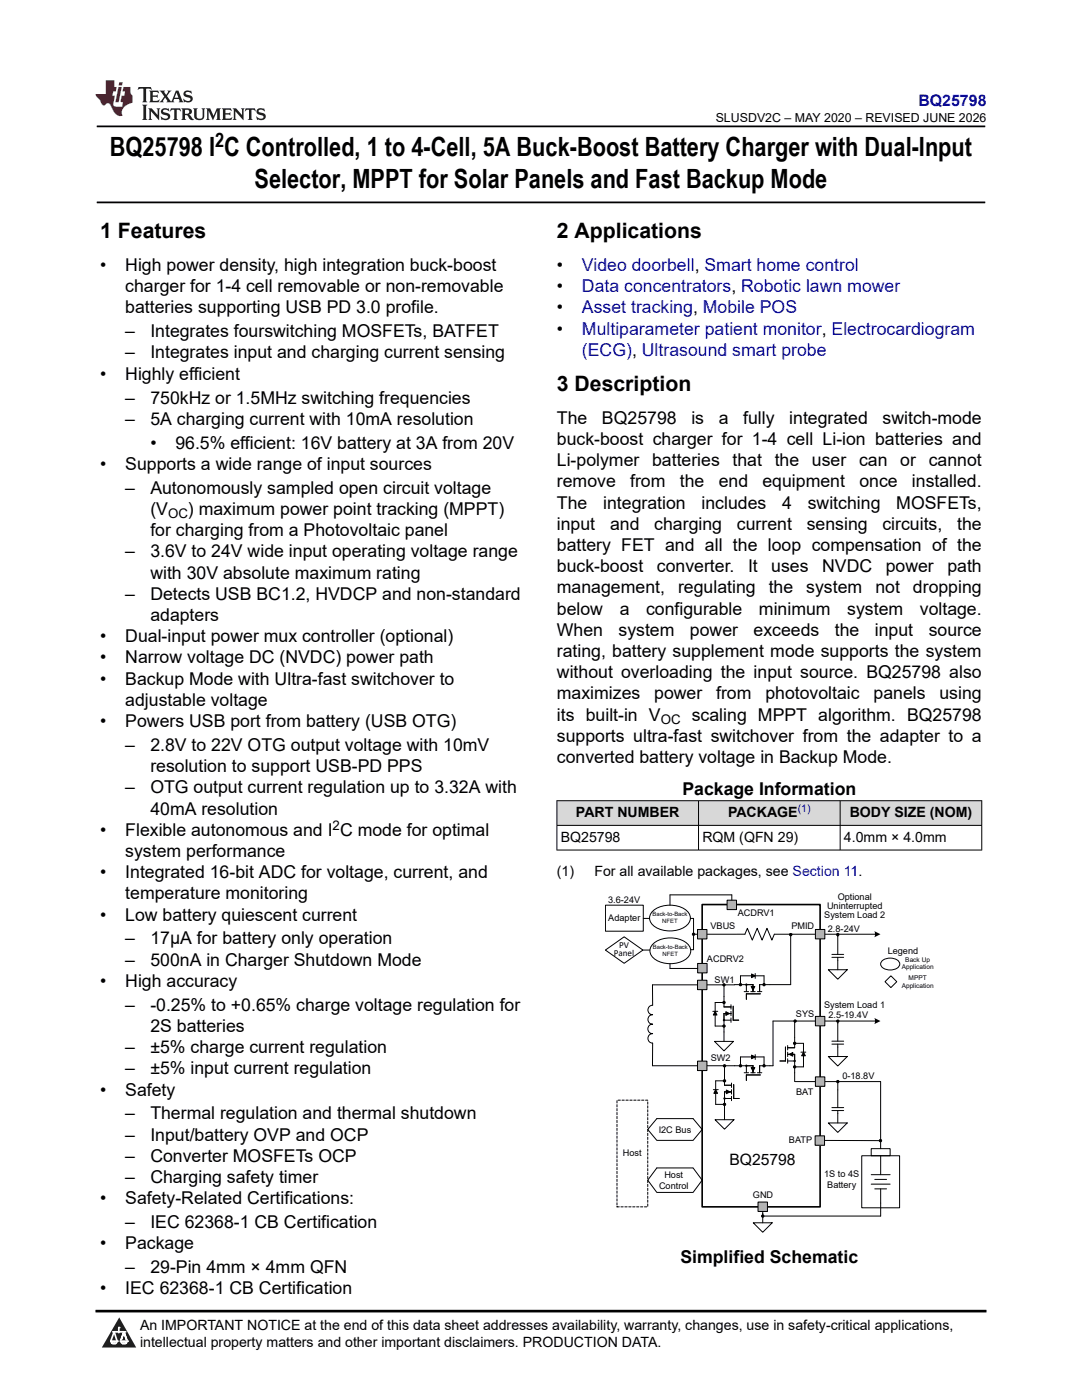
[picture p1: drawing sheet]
<svg xmlns="http://www.w3.org/2000/svg" width="216mm" height="279mm" viewBox="0 0 216 279" stroke-linecap="round" stroke-linejoin="round" font-family="sans-serif">
<defs><g id="words">
<g font-size="5.3">
<text x="21.9" y="31.2">BQ25798 I C Controlled, 1 to 4-Cell, 5A Buck-Boost Battery Charger with Dual-Input</text>
<text x="50.8" y="37.5">Selector, MPPT for Solar Panels and Fast Backup Mode</text>
</g>
<g font-size="4.2">
<text x="20" y="47.5">1 Features</text>
<text x="111.1" y="47.5">2 Applications</text>
<text x="111.1" y="78">3 Description</text>
</g>
<text font-size="4" x="42.9" y="29.4">2</text>
<g font-size="3.5">
<text x="20" y="54.1">•</text>
<text x="25" y="54.1">High power density, high integration buck-boost</text>
<text x="25" y="58.3">charger for 1-4 cell removable or non-removable</text>
<text x="111.1" y="54.1">•</text>
<text x="111.1" y="58.3">•</text>
<text x="25" y="62.5">batteries supporting USB PD 3.0 profile.</text>
<text x="111.1" y="62.5">•</text>
<text x="25" y="67.3">–</text>
<text x="25" y="71.5">–</text>
<text x="30" y="67.3">Integrates fourswitching MOSFETs, BATFET</text>
<text x="30" y="71.5">Integrates input and charging current sensing</text>
<text x="111.1" y="66.8">•</text>
<text x="20" y="75.8">•</text>
<text x="25" y="75.8">Highly efficient</text>
<text x="25" y="80.5">–</text>
<text x="30" y="80.5">750kHz or 1.5MHz switching frequencies</text>
<text x="25" y="84.8">–</text>
<text x="30" y="84.8">5A charging current with 10mA resolution</text>
<text x="30" y="89.5">•</text>
<text x="35" y="89.5">96.5% efficient: 16V battery at 3A from 20V</text>
<text x="111.1" y="84.6">The</text>
<text x="111.1" y="88.8">buck-boost charger for 1-4 cell Li-ion batteries and</text>
<text x="120.1" y="84.6">BQ25798</text>
<text x="138" y="84.6">is</text>
<text x="143.4" y="84.6">a</text>
<text x="148.3" y="84.6">fully</text>
<text x="157.5" y="84.6">integrated</text>
<text x="176.1" y="84.6">switch-mode</text>
<text x="20" y="93.8">•</text>
<text x="25" y="93.8">Supports a wide range of input sources</text>
<text x="111.1" y="93">Li-polymer</text>
<text x="130.1" y="93">batteries</text>
<text x="146.2" y="93">that</text>
<text x="154.6" y="93">the</text>
<text x="162" y="93">user</text>
<text x="171.4" y="93">can</text>
<text x="179.6" y="93">or</text>
<text x="185.3" y="93">cannot</text>
<text x="25" y="98.5">–</text>
<text x="30" y="98.5">Autonomously sampled open circuit voltage</text>
<text x="111.1" y="97.3">remove</text>
<text x="111.1" y="101.5">The</text>
<text x="120.4" y="101.5">integration</text>
<text x="125.7" y="97.3">from</text>
<text x="135.7" y="97.3">the</text>
<text x="140" y="101.5">includes</text>
<text x="143.4" y="97.3">end</text>
<text x="152.1" y="97.3">equipment</text>
<text x="156.1" y="101.5">4</text>
<text x="161.2" y="101.5">switching</text>
<text x="171.5" y="97.3">once</text>
<text x="178.8" y="101.5">MOSFETs,</text>
<text x="182" y="97.3">installed.</text>
<text x="30" y="102.8">(V</text>
<text x="30" y="107">for charging from a Photovoltaic panel</text>
<text x="37.5" y="102.8">) maximum power point tracking (MPPT)</text>
<text x="111.1" y="105.7">input</text>
<text x="121.7" y="105.7">and</text>
<text x="130.6" y="105.7">charging</text>
<text x="147" y="105.7">current</text>
<text x="161" y="105.7">sensing</text>
<text x="176.1" y="105.7">circuits,</text>
<text x="191" y="105.7">the</text>
<text x="25" y="111.2">–</text>
<text x="30" y="111.2">3.6V to 24V wide input operating voltage range</text>
<text x="111.1" y="110">battery FET and all the loop compensation of the</text>
<text x="25" y="119.7">–</text>
<text x="30" y="115.5">with 30V absolute maximum rating</text>
<text x="30" y="119.7">Detects USB BC1.2, HVDCP and non-standard</text>
<text x="111.1" y="118.4">management,</text>
<text x="111.1" y="114.2">buck-boost</text>
<text x="131.1" y="114.2">converter.</text>
<text x="135.3" y="118.4">regulating</text>
<text x="149.3" y="114.2">It</text>
<text x="153.4" y="118.4">the</text>
<text x="153.9" y="114.2">uses</text>
<text x="160.9" y="118.4">system</text>
<text x="164.1" y="114.2">NVDC</text>
<text x="174.7" y="118.4">not</text>
<text x="176.7" y="114.2">power</text>
<text x="182.2" y="118.4">dropping</text>
<text x="189" y="114.2">path</text>
<text x="30" y="123.9">adapters</text>
<text x="111.1" y="122.7">below</text>
<text x="123.6" y="122.7">a</text>
<text x="128.9" y="122.7">configurable</text>
<text x="151.4" y="122.7">minimum</text>
<text x="169.1" y="122.7">system</text>
<text x="183.5" y="122.7">voltage.</text>
<text x="20" y="128.2">•</text>
<text x="25" y="128.2">Dual-input power mux controller (optional)</text>
<text x="111.1" y="131.1">rating, battery supplement mode supports the system</text>
<text x="111.1" y="126.9">When</text>
<text x="123.4" y="126.9">system</text>
<text x="137.7" y="126.9">power</text>
<text x="150.4" y="126.9">exceeds</text>
<text x="166.6" y="126.9">the</text>
<text x="174.6" y="126.9">input</text>
<text x="185.3" y="126.9">source</text>
<text x="20" y="132.4">•</text>
<text x="20" y="136.6">•</text>
<text x="25" y="132.4">Narrow voltage DC (NVDC) power path</text>
<text x="25" y="136.6">Backup Mode with Ultra-fast switchover to</text>
<text x="111.1" y="135.4">without overloading the input source. BQ25798 also</text>
<text x="25" y="140.9">adjustable voltage</text>
<text x="111.1" y="139.6">maximizes</text>
<text x="111.1" y="143.8">its built-in V</text>
<text x="130.5" y="139.6">power</text>
<text x="138" y="143.8">scaling MPPT algorithm. BQ25798</text>
<text x="142.9" y="139.6">from</text>
<text x="152.7" y="139.6">photovoltaic</text>
<text x="174.3" y="139.6">panels</text>
<text x="187.5" y="139.6">using</text>
<text x="20" y="145.1">•</text>
<text x="25" y="145.1">Powers USB port from battery (USB OTG)</text>
<text x="25" y="149.9">–</text>
<text x="30" y="149.9">2.8V to 22V OTG output voltage with 10mV</text>
<text x="111.1" y="148.1">supports ultra-fast switchover from the adapter to a</text>
<text x="30" y="154.1">resolution to support USB-PD PPS</text>
<text x="111.1" y="152.3">converted battery voltage in Backup Mode.</text>
<text x="25" y="158.3">–</text>
<text x="30" y="158.3">OTG output current regulation up to 3.32A with</text>
<text x="136.2" y="158.6">Package Information</text>
<text x="20" y="166.8">•</text>
<text x="25" y="166.8">Flexible autonomous and I C mode for optimal</text>
<text x="30" y="162.6">40mA resolution</text>
<text x="25" y="171">system performance</text>
<text x="20" y="175.3">•</text>
<text x="25" y="175.3">Integrated 16-bit ADC for voltage, current, and</text>
<text x="25" y="179.5">temperature monitoring</text>
<text x="20" y="183.7">•</text>
<text x="25" y="183.7">Low battery quiescent current</text>
<text x="25" y="188.5">–</text>
<text x="30" y="188.5">17µA for battery only operation</text>
<text x="20" y="196.9">•</text>
<text x="25" y="192.7">–</text>
<text x="25" y="196.9">High accuracy</text>
<text x="30" y="192.7">500nA in Charger Shutdown Mode</text>
<text x="25" y="201.7">–</text>
<text x="30" y="201.7">-0.25% to +0.65% charge voltage regulation for</text>
<text x="30" y="205.9">2S batteries</text>
<text x="25" y="210.2">–</text>
<text x="25" y="214.4">–</text>
<text x="30" y="210.2">±5% charge current regulation</text>
<text x="30" y="214.4">±5% input current regulation</text>
<text x="20" y="218.6">•</text>
<text x="25" y="218.6">Safety</text>
<text x="25" y="223.4">–</text>
<text x="25" y="227.6">–</text>
<text x="30" y="223.4">Thermal regulation and thermal shutdown</text>
<text x="30" y="227.6">Input/battery OVP and OCP</text>
<text x="25" y="231.9">–</text>
<text x="30" y="231.9">Converter MOSFETs OCP</text>
<text x="25" y="236.1">–</text>
<text x="30" y="236.1">Charging safety timer</text>
<text x="20" y="240.3">•</text>
<text x="25" y="240.3">Safety-Related Certifications:</text>
<text x="25" y="245.1">–</text>
<text x="30" y="245.1">IEC 62368-1 CB Certification</text>
<text x="20" y="249.3">•</text>
<text x="25" y="249.3">Package</text>
<text x="25" y="254.1">–</text>
<text x="30" y="254.1">29-Pin 4mm × 4mm QFN</text>
<text x="135.8" y="252">Simplified Schematic</text>
<text x="20" y="258.3">•</text>
<text x="25" y="258.3">IEC 62368-1 CB Certification</text>
</g>
<g font-size="3.5" fill="#00f">
<text x="116.1" y="54.1">Video doorbell, Smart home control</text>
<text x="116.1" y="58.3">Data concentrators, Robotic lawn mower</text>
<text x="116.1" y="62.5">Asset tracking, Mobile POS</text>
<text x="116.1" y="66.8">Multiparameter patient monitor, Electrocardiogram</text>
<text x="116.1" y="71">(ECG), Ultrasound smart probe</text>
</g>
<text font-size="3.2" fill="#00f" x="183.3" y="21.1">BQ25798</text>
<text font-size="3.1" x="145.5" y="232.6">BQ25798</text>
<g font-size="2.8">
<text x="111.9" y="168">BQ25798</text>
<text x="114.9" y="163.1">PART NUMBER</text>
<text x="140.2" y="168">RQM (QFN 29)</text>
<text x="145.3" y="163.1">PACKAGE</text>
<text x="168.4" y="168">4.0mm × 4.0mm</text>
<text x="169.5" y="163.1">BODY SIZE (NOM)</text>
<text x="111.1" y="174.8">(1)</text>
<text x="118.6" y="174.8">For all available packages, see Section 11.</text>
<text x="27.9" y="265.5">An IMPORTANT NOTICE at the end of this data sheet addresses availability, warranty, changes, use in safety-critical applications,</text>
<text x="27.9" y="268.9">intellectual property matters and other important disclaimers. PRODUCTION DATA.</text>
</g>
<g font-size="2.6">
<text x="33.5" y="103.5">OC</text>
<text x="131.8" y="144.5">OC</text>
<text x="66.4" y="165.6">2</text>
</g>
<text font-size="2.5" x="142.8" y="24.3">SLUSDV2C – MAY 2020 – REVISED JUNE 2026</text>
<text font-size="2.1" fill="#00f" x="159.2" y="162.1">(1)</text>
<g font-size="1.8">
<text x="167.2" y="179.6">Optional</text>
<text x="121.4" y="180.2">3.6-24V</text>
<text x="121.4" y="183.8">Adapter</text>
<text x="141.8" y="185.4">VBUS</text>
<text x="147.2" y="182.8">ACDRV1</text>
<text x="157.9" y="185.4">PMID</text>
<text x="164.5" y="183.2">System Load 2</text>
<text x="165" y="181.4">Uninterrupted</text>
<text x="122.5" y="190.7">Panel</text>
<text x="123.6" y="189.2">PV</text>
<text x="141.1" y="191.9">ACDRV2</text>
<text x="165.2" y="186.1">2.8-24V</text>
<text x="177.1" y="190.3">Legend</text>
<text x="142.6" y="196.2">SW1</text>
<text x="158.8" y="202.9">SYS</text>
<text x="164.4" y="201.1">System Load 1</text>
<text x="165.3" y="203.2">2.5-19.4V</text>
<text x="141.8" y="211.7">SW2</text>
<text x="168.1" y="215.3">0-18.8V</text>
<text x="158.9" y="218.6">BAT</text>
<text x="131.4" y="226.2">I2C Bus</text>
<text x="124.3" y="230.8">Host</text>
<text x="157.4" y="228.1">BATP</text>
<text x="131.5" y="237.3">Control</text>
<text x="132.6" y="235.1">Host</text>
<text x="150.2" y="239.2">GND</text>
<text x="164.5" y="234.8">1S to 4S</text>
<text x="165.1" y="237">Battery</text>
</g>
<g font-size="1.3">
<text x="180.6" y="191.9">Back Up</text>
<text x="179.9" y="197.1">Application</text>
<text x="179.9" y="193.5">Application</text>
<text x="181.3" y="195.5">MPPT</text>
</g>
<g font-size="1.2">
<text x="130.2" y="182.8">Back-to-Back</text>
<text x="132.2" y="184.3">NFET</text>
<text x="130.3" y="189.4">Back-to-Back</text>
<text x="132.2" y="190.8">NFET</text>
</g>
</g></defs>
<path d="M19.3 25.2h177.3M19.3 40.4h177.3" fill="none" stroke="#000" stroke-width=".35"/>
<g fill="#d8d8d8">
<path d="M111.1 159.8h84.8v4.9h-84.8z" fill-rule="evenodd"/>
<path d="M111.2 159.9h28.1v4.8h-28.1z" fill-rule="evenodd"/>
<path d="M139.4 159.9h28.2v4.8h-28.2z" fill-rule="evenodd"/>
<path d="M167.7 159.9h28.1v4.8h-28.1z" fill-rule="evenodd"/>
</g>
<g fill="none" stroke="#000" stroke-width=".2">
<path d="M111.1 159.8h84.9M111.1 159.7v10M139.4 159.7v10M167.6 159.7v10M195.9 159.7v10M111.1 164.7h84.9M111.1 169.6h84.9M130.2 196.5h16.4M144.3 199.9h.3v.3h-.3zM144.5 198.9v2.1h1.4M146.6 196.5h3.7v1.4M147.6 196.3h.3v.4h-.3z"/>
<path d="M147.8 196.5v-1.8h4.7v1.8M148.5 197.9h.9M148.6 186.4h-10.2M148.9 196.5v1.3M149.8 197.9h.9M149.9 196.9h.7l-.3 .7zM150 194.4l.7 .3-.7 .4zM150.7 194.3v1M151.1 197.9h.9M151.7 198.3h-2.8v1.1M152.3 196.3h.3v.4h-.3zM153.6 196.5h-2v1.4"/>
<path d="M158 186.4h9.2M130.2 212.7h16.4M130.2 200.6a.94 .94 0 0 0-.9 1 .94 .94 0 0 0 .9 .9 .94 .94 0 0 0-.9 1 .94 .94 0 0 0 .9 .9 .94 .94 0 0 0-.9 .9 .94 .94 0 0 0 .9 1 .94 .94 0 0 0-.9 .9 .94 .94 0 0 0 .9 1M142.2 201.8h1M142.7 201.8l.4 .8h-.8zM144.3 204.6h.3v.3h-.3zM144.5 200.1h-1.8v4.7h1.8M144.5 203.6h1.3M144.8 201.9l.8 .4-.8 .3zM145.9 202.3h-1.4v3.6M145.9 200.5v.9M145.9 201.8v.9"/>
<path d="M145.9 203.2v.8M146.3 200.8v2.8h1.1M154.2 203.8h20.4M165.3 210.9h3.8l-1.9 1.8zM166 208.4h2.3M166 207.8h2.3M167 215.7h.3v.3h-.3zM167.2 208.4v2.5M167.2 203.8v4M167.2 215.9v5.1M131.1 223.2h7.2l1.8 2.2-1.8 2.2h-7.2l-1.8-2.2zM138.2 233.1h-7.1l-1.8 2.4 1.8 2.5h7.2l1.8-2.5-1.8-2.4"/>
<path d="M164.5 227.6h11.3M165.3 224.1h3.8l-1.9 1.9zM166 221.6h2.3M166 221h2.3M167.2 221.6v2.5M172 230.7h7.5v10.3h-7.5zM173.8 229.2h3.8v1.5h-3.8zM173.8 234.4h3.8M173.8 236.3h3.8M174.5 235.4h2.4M174.5 237.3h2.4M175.7 230.7v3.7"/>
<path d="M175.7 237.3v2.8M150.3 244h3.8l-1.9 1.9zM152 242.5h.4v.4h-.4zM152.2 240.8v3.2"/>
</g>
<g fill="#000">
<path d="M149.9 196.9h.7l-.3 .7zM150 194.4l.7 .3-.7 .4zM142.7 201.8l.4 .8h-.8zM144.8 201.9l.8 .4-.8 .3z"/>
<path d="M147.6 196.3h.3v.4h-.3z" fill-rule="evenodd"/>
<path d="M148.8 196.3h.3v.4h-.3z" fill-rule="evenodd"/>
<path d="M152.3 196.3h.3v.4h-.3z" fill-rule="evenodd"/>
<path d="M144.3 203.4h.3v.4h-.3z" fill-rule="evenodd"/>
<path d="M144.3 204.6h.3v.3h-.3z" fill-rule="evenodd"/>
<path d="M144.3 199.9h.3v.3h-.3z" fill-rule="evenodd"/>
<path d="M167 215.7h.3v.3h-.3z" fill-rule="evenodd"/>
<path d="M174.5 203.2l1.2 .6-1.2 .6 .1-.6z" fill-rule="evenodd"/>
<path d="M152 242.5h.4v.4h-.4z" fill-rule="evenodd"/>
</g>
<path d="M140.1 180.5h23.5v60.4h-23.5z" fill="none" stroke="#000" stroke-width=".33"/>
<path d="M123.1 219.6h6.2v21.3h-6.2z" fill="none" stroke="#000" stroke-width=".2" stroke-dasharray=".5 .3"/>
<path d="M139.2 185.5h1.9v1.9h-1.9z" fill-rule="evenodd" fill="#b3b3b3"/>
<path d="M139.2 185.5h1.9v1.9h-1.9z" fill="none" stroke="#000" stroke-width=".2"/>
<path d="M139.2 195.6h1.9v1.9h-1.9z" fill-rule="evenodd" fill="#b3b3b3"/>
<g fill="none" stroke="#000" stroke-width=".2">
<path d="M139.2 195.6h1.9v1.9h-1.9zM144.3 196.4h.3v.3h-.3zM144.5 196.5v2.4M157.6 186.3h.3v.4h-.3zM142.3 217.5h1M142.6 207.8h3.8l-1.9 1.9zM142.8 217.5l.4 .7h-.8zM144.4 212.5h.3v.4h-.3zM144.4 215.5h.3v.4h-.3zM144.5 205.9v1.9M144.6 215.7h-1.8v4.7h1.8M144.6 212.7v3.9h1.4"/>
<path d="M144.6 219.2h1.3M144.9 217.5l.8 .4-.8 .4zM146 217.9h-1.4v5.6M146 216.1v.9M146 217.5v.8M146 218.8v.9M146.4 216.4v2.8h1.1M146.6 212.7h3.7v1.4M147.6 212.5h.3v.4h-.3zM147.8 212.7v-1.8h4.7v1.8M148.5 214.1h.9M148.9 212.7v1.3"/>
<path d="M149.8 214.1h.9M149.9 213.1h.7l-.3 .7zM150 210.6l.7 .3-.7 .4zM150.7 210.5v.9M151.1 214.1h.9M151.7 214.5h-2.8v1.1M152.3 212.5h.3v.4h-.3zM153.6 212.7h-2v1.4M158.5 203.6h.3v.3h-.3zM142.7 223.5h3.8l-1.9 1.9zM144.4 220.2h.3v.4h-.3z"/>
</g>
<g fill="#000">
<path d="M142.8 217.5l.4 .7h-.8zM144.9 217.5l.8 .4-.8 .4zM149.9 213.1h.7l-.3 .7zM150 210.6l.7 .3-.7 .4z"/>
<path d="M144.3 196.4h.3v.3h-.3z" fill-rule="evenodd"/>
<path d="M157.6 186.3h.3v.4h-.3z" fill-rule="evenodd"/>
<path d="M144.4 212.5h.3v.4h-.3z" fill-rule="evenodd"/>
<path d="M144.4 219.1h.3v.3h-.3z" fill-rule="evenodd"/>
<path d="M144.4 215.5h.3v.4h-.3z" fill-rule="evenodd"/>
<path d="M147.6 212.5h.3v.4h-.3z" fill-rule="evenodd"/>
<path d="M148.8 212.5h.3v.4h-.3z" fill-rule="evenodd"/>
<path d="M152.3 212.5h.3v.4h-.3z" fill-rule="evenodd"/>
<path d="M158.5 203.6h.3v.3h-.3z" fill-rule="evenodd"/>
<path d="M144.4 220.2h.3v.4h-.3z" fill-rule="evenodd"/>
</g>
<path d="M139.2 211.8h1.9v1.9h-1.9z" fill-rule="evenodd" fill="#b3b3b3"/>
<g fill="none" stroke="#000" stroke-width=".2">
<path d="M139.2 211.8h1.9v1.9h-1.9zM154.2 203.8v8.9h-.6M156.7 209v2.7h-1.1M157.2 210.4h1.4v5.5M157.2 208.7v.8M157.2 210v.9M157.2 211.3v.9M157.2 211.7h1.4M157.5 210.4l.7-.3v.7zM158.4 212.7h.3v.4h-.3zM158.4 208h.3v.4h-.3zM158.6 208.2h1.7v4.7h-1.7"/>
<path d="M158.6 203.8v5.3h-1.4M158.7 215.9h17v13.3M159.8 210h1M160.3 210l.4 .7h-.7z"/>
</g>
<g fill="#000">
<path d="M157.5 210.4l.7-.3v.7zM160.3 210l.4 .7h-.7z"/>
<path d="M158.4 211.6h.3v.3h-.3z" fill-rule="evenodd"/>
<path d="M158.4 212.7h.3v.4h-.3z" fill-rule="evenodd"/>
<path d="M158.4 208h.3v.4h-.3z" fill-rule="evenodd"/>
</g>
<path d="M162.7 202.8h1.9v1.9h-1.9z" fill-rule="evenodd" fill="#b3b3b3"/>
<path d="M162.7 202.8h1.9v1.9h-1.9z" fill="none" stroke="#000" stroke-width=".2"/>
<path d="M162.7 214.9h1.9v1.9h-1.9z" fill-rule="evenodd" fill="#b3b3b3"/>
<path d="M162.7 214.9h1.9v1.9h-1.9z" fill="none" stroke="#000" stroke-width=".2"/>
<path d="M151.3 239.9h1.8v1.9h-1.8z" fill-rule="evenodd" fill="#b3b3b3"/>
<path d="M151.3 239.9h1.8v1.9h-1.8z" fill="none" stroke="#000" stroke-width=".2"/>
<path d="M162.7 185.5h1.9v1.9h-1.9z" fill-rule="evenodd" fill="#b3b3b3"/>
<path d="M148.6 186.4l.5-1.1 1 2.3 1-2.3 1 2.3 .9-2.3 1 2.3 .5-1.2h3.5M157.8 186.4v10.1h-4.2M162.7 185.5h1.9v1.9h-1.9zM165.3 193.5h3.8l-1.9 1.9zM166 191.1h2.3M166 190.5h2.3M167.2 191.1v2.4M167.2 186.4v4.1M175.7 240.1v2.6h-23.5" fill="none" stroke="#000" stroke-width=".2"/>
<path d="M162.6 226.7h1.9v1.9h-1.9z" fill-rule="evenodd" fill="#b3b3b3"/>
<path d="M167 186.3h.3v.4h-.3zM167.2 186.4h7.4M167 203.6h.3v.4h-.3zM162.6 226.7h1.9v1.9h-1.9zM175.5 227.5h.3v.3h-.3z" fill="none" stroke="#000" stroke-width=".2"/>
<g fill="#000">
<path d="M167 186.3h.3v.4h-.3z" fill-rule="evenodd"/>
<path d="M174.5 185.8l1.2 .6-1.2 .7 .1-.7z" fill-rule="evenodd"/>
<path d="M167 203.6h.3v.4h-.3z" fill-rule="evenodd"/>
<path d="M175.5 227.5h.3v.3h-.3z" fill-rule="evenodd"/>
</g>
<path d="M139.2 192.3h1.9v1.9h-1.9z" fill-rule="evenodd" fill="#b3b3b3"/>
<path d="M128.4 189.6h1.3M130.2 196.5v4.1M133.7 192.3v1h5.5M137.8 183.3h.6v3.1M138.2 186.3h.3v.3h-.3zM138.4 186.5v3h-.6M139.2 192.3h1.9v1.9h-1.9zM130.2 208.2v4.5" fill="none" stroke="#000" stroke-width=".2"/>
<path d="M138.2 186.3h.3v.3h-.3z" fill-rule="evenodd" fill="#000"/>
<path d="M120.8 180.6h7.6v5.2h-7.6z" fill-rule="evenodd" fill="#fff"/>
<path d="M120.8 180.6h7.6v5.2h-7.6zM128.4 183.3h1.2" fill="none" stroke="#000" stroke-width=".2"/>
<path d="M145.1 179.6h1.9v1.9h-1.9z" fill-rule="evenodd" fill="#b3b3b3"/>
<path d="M145.1 179.6h1.9v1.9h-1.9zM146 179.6v-1h-12.3v2M120.8 189.6l3.7-2.6 3.8 2.6-3.8 2.6zM130.3 181.8a5.4 5.4 0 0 1 7.1 .4 1.94 1.94 0 0 1-.8 2.8 5.4 5.4 0 0 1-6.7-.8 1.79 1.79 0 0 1 .4-2.4zM130.4 188.3a5.4 5.4 0 0 1 7.1 .5 1.94 1.94 0 0 1-.9 2.8 5.4 5.4 0 0 1-6.6-.8 1.79 1.79 0 0 1 .4-2.5zM176 191.7a2.42 2.42 0 0 1 3.5 .5 1.34 1.34 0 0 1-1.5 1.4 1.9 1.9 0 0 1-2.3-1.2zM176.6 195.9l1.2-1.2 1.1 1.2-1.1 1.2z" fill="none" stroke="#000" stroke-width=".2"/>
<path d="M0 0h215.9v23.8h-215.9z" fill-rule="evenodd" fill="#fff"/>
<path d="M27.7 17.4l-.2 .6 .5-.3h.6v.2v2.1l-.2 .4h1l-.2-.4v-2.1v-.2h.5l.5 .3-.1-.6zM29.8 18.1l.2 .4v1.5l-.2 .4h1.9l.1-.6a1.08 1.08 0 0 1-1.3 .2v-.7h.6l.4 .2v-.6l-.4 .2h-.6v-.6l.2-.1a1 1 0 0 1 1 .2l-.1-.5zM31.8 18.1l1 1.1-1 1.2h.9l-.2-.2 .4-.7 .5 .7-.2 .2h1.6l-.2-.2 .1-.4h1l.1 .4-.1 .2h.9l-.2-.3-.8-2h-.5l-1 2.2-.8-1.1 .9-1.1h-.8l.2 .2-.5 .7-.3-.7 .1-.2zM35.2 18.5l.4 1h-.8zM36.8 18.2a.65 .65 0 0 0-.2 .8 .65 .65 0 0 0 .6 .4l.7 .2 .1 .2a.79 .79 0 0 1-.7 .4 .79 .79 0 0 1-.7-.5l.1 .7 .2-.1a.93 .93 0 0 0 1.1 .1 .93 .93 0 0 0 .4-1 1.46 1.46 0 0 0-1.2-.6l-.1-.3a1.09 1.09 0 0 1 1.2 .2l-.2-.6-.1 .1-.6-.2zM28.4 20.9l.2 .4v2.3l-.2 .3h1l-.2-.3v-2.3l.2-.4zM29.6 21.6l.2 .4v1.6l-.2 .3h.8l-.3-.3v-1.4l1.7 1.8v-2l.2-.4h-.8l.2 .2 .1 1.1-1.2-1.3zM32.3 21.8a.65 .65 0 0 0-.2 .7 .65 .65 0 0 0 .7 .4l.6 .2 .1 .2a.79 .79 0 0 1-.7 .4 .79 .79 0 0 1-.7-.5l.1 .7 .2-.1a.93 .93 0 0 0 1.1 .1 .93 .93 0 0 0 .4-.9 1.46 1.46 0 0 0-1.2-.6l-.1-.4a1.09 1.09 0 0 1 1.2 .2l-.2-.6-.1 .1-.6-.1zM34.1 21.6l-.1 .7a.63 .63 0 0 1 .7-.4l.1 1.7-.3 .3h1l-.2-.3v-1.7a.66 .66 0 0 1 .8 .4l-.1-.7zM36.2 21.6l.2 .4v1.6l-.2 .3h.9l-.2-.2v-.7h.5l.1 .2a.79 .79 0 0 0 1.2 .6l-1-.9a.61 .61 0 0 0 .6-.6 .61 .61 0 0 0-.5-.6zM36.9 21.9h.2a.47 .47 0 0 1 .5 .1 .47 .47 0 0 1 .1 .5l-.2 .2h-.6zM38.5 21.6l.2 .2a2.27 2.27 0 0 0 .4 2 1.04 1.04 0 0 0 1.7-.7v-1.3l.2-.2h-.8l.2 .4v1.1a.6 .6 0 0 1-.6 .6 .6 .6 0 0 1-.6-.6v-1.1l.3-.4zM41.1 21.6l.2 .4v1.6l-.2 .3h.7l-.2-.3v-1.5l.9 1.9 .8-1.9v1.5l-.2 .3h1l-.3-.3v-1.6l.3-.4h-.8l-.7 1.5-.7-1.5zM44.3 21.6l.2 .4v1.6l-.2 .3h1.9l.1-.5a1.09 1.09 0 0 1-1.3 .1v-.6h.6l.4 .1v-.6l-.4 .2h-.6v-.6l.2-.1a1.01 1.01 0 0 1 1 .3l-.1-.6zM46.4 21.6l.3 .4v1.6l-.3 .3h.8l-.2-.3v-1.4l1.6 1.8v-2l.2-.4h-.7l.2 .2v1.1l-1.2-1.3zM49 21.6l-.1 .7a.63 .63 0 0 1 .8-.4v1.7l-.3 .3h1l-.2-.3v-1.7a.66 .66 0 0 1 .8 .4l-.1-.7zM51.4 21.8a.65 .65 0 0 0-.2 .7 .65 .65 0 0 0 .6 .4l.6 .2 .2 .2a.79 .79 0 0 1-.8 .4 .79 .79 0 0 1-.6-.5l.1 .7 .2-.1a.93 .93 0 0 0 1 .1 .93 .93 0 0 0 .5-.9 1.46 1.46 0 0 0-1.3-.6l-.1-.4a1.09 1.09 0 0 1 1.3 .2l-.2-.6-.2 .1-.5-.1z" fill="#231f20"/>
<path d="M21.1 16v2.8h-2.1l.1 .3 .9 1a.95 .95 0 0 0 .9 .9 .59 .59 0 0 1 .6-.4 .59 .59 0 0 1 .5 .4l.4 .8a1.59 1.59 0 0 0 2.1 1.3 1.61 1.61 0 0 1 1-2.2l1-.4-.1-1.5a1.59 1.59 0 0 1-.4-1.6h-1.4l-.2 .9h.5l-.1 .8h-.5l-.2 1v.2l.4 .1-.2 .9h-.6a.73 .73 0 0 1-1.1-.7l.3-1.5h-.5l.2-.8h.5l.2-.9h-.5v-1.4zM23.6 17.4l-.6 3h.7l.6-3zM23.8 16.4l-.1 .7h.7l.1-.7z" fill="#ed1c24"/>
<path d="M0 261.4h215.9v18h-215.9z" fill-rule="evenodd" fill="#fff"/>
<path d="M23.8 262.9l3.4 6h-6.9z" fill="#231f20"/>
<path d="M22.1 267.7h1.3l-.4 .5h-.3a.55 .55 0 0 1-.6-.5z" fill-rule="evenodd" fill="#fff"/>
<path d="M22.1 267.7h1.3l-.4 .5h-.3a.55 .55 0 0 1-.6-.5z" fill="none" stroke="#231f20" stroke-width=".34"/>
<path d="M22.1 267.7h1.3l-.4 .5h-.5zM23.7 265.9h.1M23.7 264.9v1z" fill="none" stroke="#fff" stroke-width=".34"/>
<circle cx="23.7" cy="264.9" r=".17" fill="#fff"/>
<path d="M22.6 265.8h.1M22.6 265.8h2.3z" fill="none" stroke="#fff" stroke-width=".34"/>
<circle cx="24.9" cy="265.8" r=".17" fill="#fff"/>
<path d="M24 267.7h.1" fill="none" stroke="#fff" stroke-width=".34"/>
<path d="M24.7 265.8l-.7 1.9z" fill="#fff"/>
<path d="M24.7 265.8l-.7 1.9z" fill="none" stroke="#fff" stroke-width=".34"/>
<path d="M24.7 265.8l.7 1.9z" fill="#fff"/>
<path d="M24.7 265.8l.7 1.9zM25.3 267.7h.1" fill="none" stroke="#fff" stroke-width=".34"/>
<circle cx="22.1" cy="267.7" r=".17" fill="#fff"/>
<path d="M22.8 265.8l-.7 1.9zM22.8 265.8l.6 1.9z" fill="none" stroke="#fff" stroke-width=".34"/>
<circle cx="23.4" cy="267.7" r=".17" fill="#fff"/>
<path d="M24.1 267.7h1.3a.65 .65 0 0 1-.6 .5 .65 .65 0 0 1-.7-.5z" fill-rule="evenodd" fill="#fff"/>
<path d="M24.1 267.7h1.3a.65 .65 0 0 1-.6 .5 .65 .65 0 0 1-.7-.5z" fill="none" stroke="#231f20" stroke-width=".34"/>
<path d="M24 267.7h.1M24.1 267.7h1.3l-.4 .5h-.5z" fill="none" stroke="#fff" stroke-width=".34"/>
<circle cx="25.4" cy="267.7" r=".17" fill="#fff"/>
<path d="M19 261.7h177.8" fill="none" stroke="#000" stroke-width=".53"/>
<use href="#words"/>
</svg>
